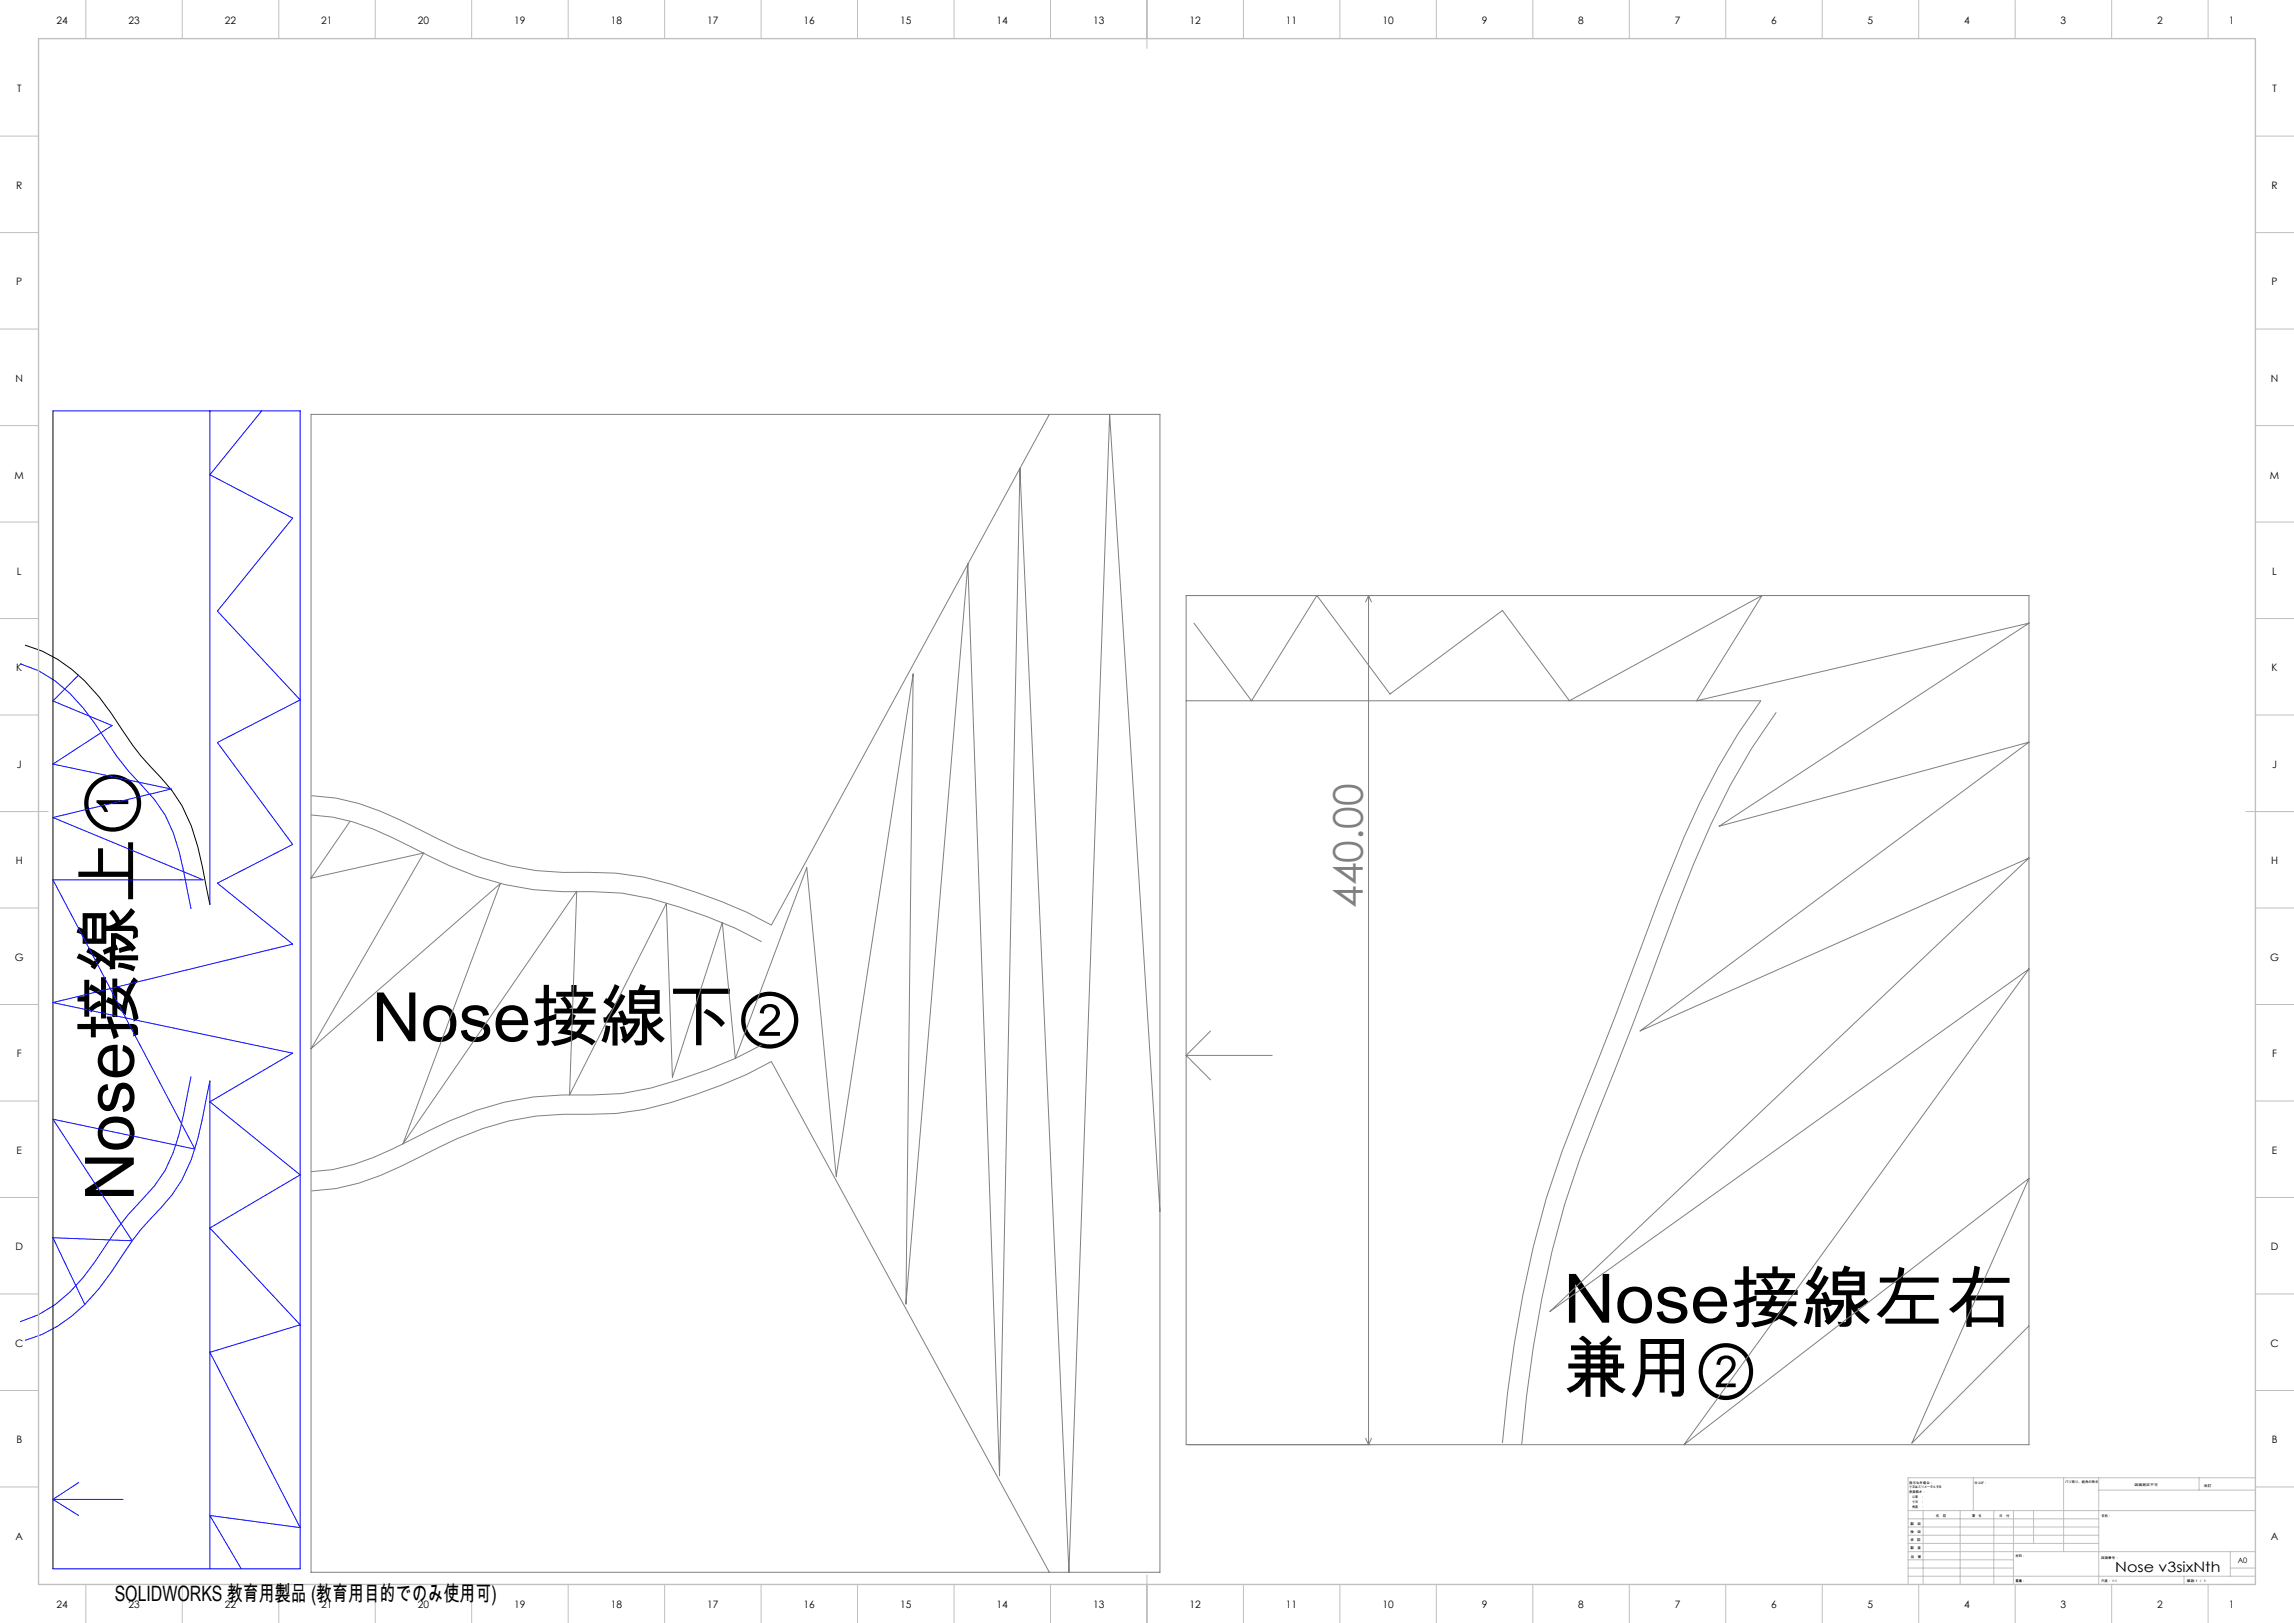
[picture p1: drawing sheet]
<svg xmlns="http://www.w3.org/2000/svg" width="1189mm" height="841mm" viewBox="0 0 1189 841" stroke-linecap="round" stroke-linejoin="round" font-family="sans-serif">
<defs><g id="words">
<g font-size="35.3">
<text x="193" y="540">Nose接線下②</text>
<text x="69" y="623" transform="rotate(-90 69 623)">Nose接線上①</text>
<text x="810" y="685">Nose接線左右</text>
<text x="810" y="722">兼用②</text>
</g>
<text font-size="21.2" fill="#808080" x="706" y="471" transform="rotate(-90 706 471)">440.00</text>
<text font-size="11" x="59" y="830">SOLIDWORKS 教育用製品 (教育用目的でのみ使用可)</text>
<text font-size="7.4" x="1096" y="815">Nose v3sixNth</text>
<g font-size="5.3">
<text x="29" y="12">24</text>
<text x="67" y="12">23</text>
<text x="117" y="12">22</text>
<text x="167" y="12">21</text>
<text x="217" y="12">20</text>
<text x="267" y="12">19</text>
<text x="317" y="12">18</text>
<text x="367" y="12">17</text>
<text x="417" y="12">16</text>
<text x="467" y="12">15</text>
<text x="517" y="12">14</text>
<text x="567" y="12">13</text>
<text x="617" y="12">12</text>
<text x="667" y="12">11</text>
<text x="717" y="12">10</text>
<text x="768" y="12">9</text>
<text x="818" y="12">8</text>
<text x="868" y="12">7</text>
<text x="918" y="12">6</text>
<text x="968" y="12">5</text>
<text x="1018" y="12">4</text>
<text x="1068" y="12">3</text>
<text x="1118" y="12">2</text>
<text x="1155" y="12">1</text>
<text x="9" y="48">T</text>
<text x="1178" y="48">T</text>
<text x="8" y="98">R</text>
<text x="1177" y="98">R</text>
<text x="8" y="148">P</text>
<text x="1177" y="148">P</text>
<text x="8" y="198">N</text>
<text x="1177" y="198">N</text>
<text x="8" y="248">M</text>
<text x="1177" y="248">M</text>
<text x="9" y="298">L</text>
<text x="1178" y="298">L</text>
<text x="8" y="348">K</text>
<text x="1177" y="348">K</text>
<text x="9" y="398">J</text>
<text x="1178" y="398">J</text>
<text x="8" y="448">H</text>
<text x="1177" y="448">H</text>
<text x="8" y="498">G</text>
<text x="1177" y="498">G</text>
<text x="9" y="548">F</text>
<text x="1178" y="548">F</text>
<text x="9" y="598">E</text>
<text x="1178" y="598">E</text>
<text x="8" y="648">D</text>
<text x="1177" y="648">D</text>
<text x="8" y="698">C</text>
<text x="1177" y="698">C</text>
<text x="8" y="748">B</text>
<text x="1177" y="748">B</text>
<text x="8" y="798">A</text>
<text x="1177" y="798">A</text>
<text x="29" y="833">24</text>
<text x="67" y="833">23</text>
<text x="117" y="833">22</text>
<text x="167" y="833">21</text>
<text x="217" y="833">20</text>
<text x="267" y="833">19</text>
<text x="317" y="833">18</text>
<text x="367" y="833">17</text>
<text x="417" y="833">16</text>
<text x="467" y="833">15</text>
<text x="517" y="833">14</text>
<text x="567" y="833">13</text>
<text x="617" y="833">12</text>
<text x="667" y="833">11</text>
<text x="717" y="833">10</text>
<text x="768" y="833">9</text>
<text x="818" y="833">8</text>
<text x="868" y="833">7</text>
<text x="918" y="833">6</text>
<text x="968" y="833">5</text>
<text x="1018" y="833">4</text>
<text x="1068" y="833">3</text>
<text x="1118" y="833">2</text>
<text x="1155" y="833">1</text>
</g>
<text font-size="3.9" x="1160" y="810">A0</text>
<g font-size="1.7">
<text x="990" y="769">指示なき場合：</text>
<text x="990" y="771">寸法はミリメータとする</text>
<text x="990" y="774">表面粗さ：</text>
<text x="1023" y="769">仕上げ：</text>
<text x="1070" y="769">バリ取り、鋭角の除去</text>
<text x="1106" y="770">図面測定不可</text>
<text x="1142" y="770">改訂</text>
<text x="990" y="776">公差　：</text>
<text x="990" y="779">寸法　：</text>
<text x="990" y="781">角度　：</text>
<text x="990" y="790">製　図</text>
<text x="1003" y="786">名　前</text>
<text x="1019" y="786">署　名</text>
<text x="1036" y="786">日　付</text>
<text x="1089" y="786">名称：</text>
<text x="990" y="794">検　図</text>
<text x="990" y="799">承　認</text>
<text x="990" y="803">製　産</text>
<text x="990" y="807">品　管</text>
<text x="1045" y="807">材料：</text>
<text x="1089" y="808">図面番号：</text>
<text x="1045" y="820">重量：</text>
<text x="1089" y="820">尺度： 1:1</text>
<text x="1133" y="820">葉数 1 ／ 1</text>
</g>
</g></defs>
<path d="M27 213v600M13 334a81 81 0 0 1 45 36 167 167 0 0 0 26 33 74 74 0 0 1 19 36l6 30" fill="none" stroke="#000" stroke-width=".52"/>
<path d="M27 213h129v600h-129M109 213v256M136 213l-27 33 43 22-39 49 43 46-43 22 39 53-39 20 39 31-125 31 125 26-43 25 47 38-47 27 47 50-47 15 47 91-47-7 16 28M10 344a65 65 0 0 1 33 23l6 8a199 199 0 0 0 31 39 80 80 0 0 1 15 37l4 20M41 350l-14 13 31 13-31 20 62 13-62 15 78 32h-78l74 139-74-15 42 63-42-2 17 35M99 558a293 293 0 0 1-9 39l-4 9-6 9a197 197 0 0 0-31 39 74 74 0 0 1-39 31M13 695a81 81 0 0 0 45-36 165 165 0 0 1 26-33 74 74 0 0 0 19-36l6-30v253M27 777l14 8M27 777h37M41 768l-14 9" fill="none" stroke="#00f" stroke-width=".52"/>
<g fill="none" stroke="#808080" stroke-width=".52">
<path d="M161 215h440v600h-440zM544 215l-144 264a259 259 0 0 0-66-24l-15-3h-14a145 145 0 0 1-78-17 272 272 0 0 0-41-19l-12-2-13-2M615 309h437v440h-437zM709 309v440M709 309l2 3M709 309l-1 3M619 323l30 40 34-54 37 51 59-44 34 47 100-54-34 54 173-40-161 105 161-43-202 149 202-89-249 235 249-178-179 247 179-138-61 137 61-61M615 363h298a351 351 0 0 0-40 71l-13 31-23 62a1632 1632 0 0 0-36 94 642 642 0 0 0-22 127M921 369a355 355 0 0 0-43 78l-32 84a1614 1614 0 0 0-35 93 628 628 0 0 0-22 125M161 422a103 103 0 0 1 42 12 407 407 0 0 0 44 20 156 156 0 0 0 60 8 159 159 0 0 1 60 13l14 6 14 7M181 426l-20 29 59-13-59 101 98-85-50 135 90-131-4 105 50-99 4 90 25-80 7 70 37-98 15 160 40-261-3 327 32-384 16 473 11-522 25 572 21-600 26 413M627 534l-12 13"/>
<path d="M395 541a240 240 0 0 1-73 26h-15a157 157 0 0 0-84 19 253 253 0 0 1-40 17l-11 3-11 1M615 547l12 13M615 547h44M161 617a111 111 0 0 0 47-13 393 393 0 0 1 42-19 141 141 0 0 1 55-8 146 146 0 0 0 56-10l26-10 13-7 144 265M708 745l1 4M711 745l-2 4"/>
</g>
<g fill="none" stroke="#c0c0c0" stroke-width=".52">
<path d="M44 0v20M94 0v20M144 0v20M194 0v20M244 0v20M294 0v20M344 0v20M394 0v20M444 0v20M494 0v20M544 0v20M594 0v25"/>
<path d="M644 0v20M694 0v20M744 0v20M794 0v20M844 0v20M894 0v20M944 0v20M994 0v20M1044 0v20M1094 0v20M1144 0v20M0 71h20"/>
<path d="M1169 71h20M0 121h20M1169 121h20M0 171h20M1169 171h20M0 221h20M1169 221h20M0 271h20M1169 271h20M0 321h20M1169 321h20M0 371h20"/>
<path d="M1169 371h20M0 421h25M1164 421h25M0 471h20M1169 471h20M0 521h20M1169 521h20M0 571h20M1169 571h20M0 621h20M1169 621h20M0 671h20"/>
<path d="M1169 671h20M0 721h20M1169 721h20M0 771h20M1023 766v17M1070 766v38M1088 766v55M1088 772h81M1140 766v6M1169 766h-180v55M1169 771h20M989 783h180"/>
<path d="M989 800h99M989 796h99M989 791h99M989 787h99M997 783v38M1016 783v38M1033 783v38M1044 783v38M1054 783v17M594 816v25M989 817h180M989 813h55"/>
<path d="M989 808h55M989 804h180M1132 817v4M1156 813h13M1156 804v13M44 821v20M94 821v20M144 821v20M194 821v20M244 821v20M294 821v20M344 821v20"/>
<path d="M394 821v20M444 821v20M494 821v20M544 821v20M644 821v20M694 821v20M744 821v20M794 821v20M844 821v20M894 821v20M944 821v20M994 821v20"/>
<path d="M1044 821v20M1094 821v20M1144 821v20"/>
</g>
<path d="M20 20h1149v801h-1149z" fill="none" stroke="#c0c0c0" stroke-width=".7"/>
<use href="#words"/>
</svg>
